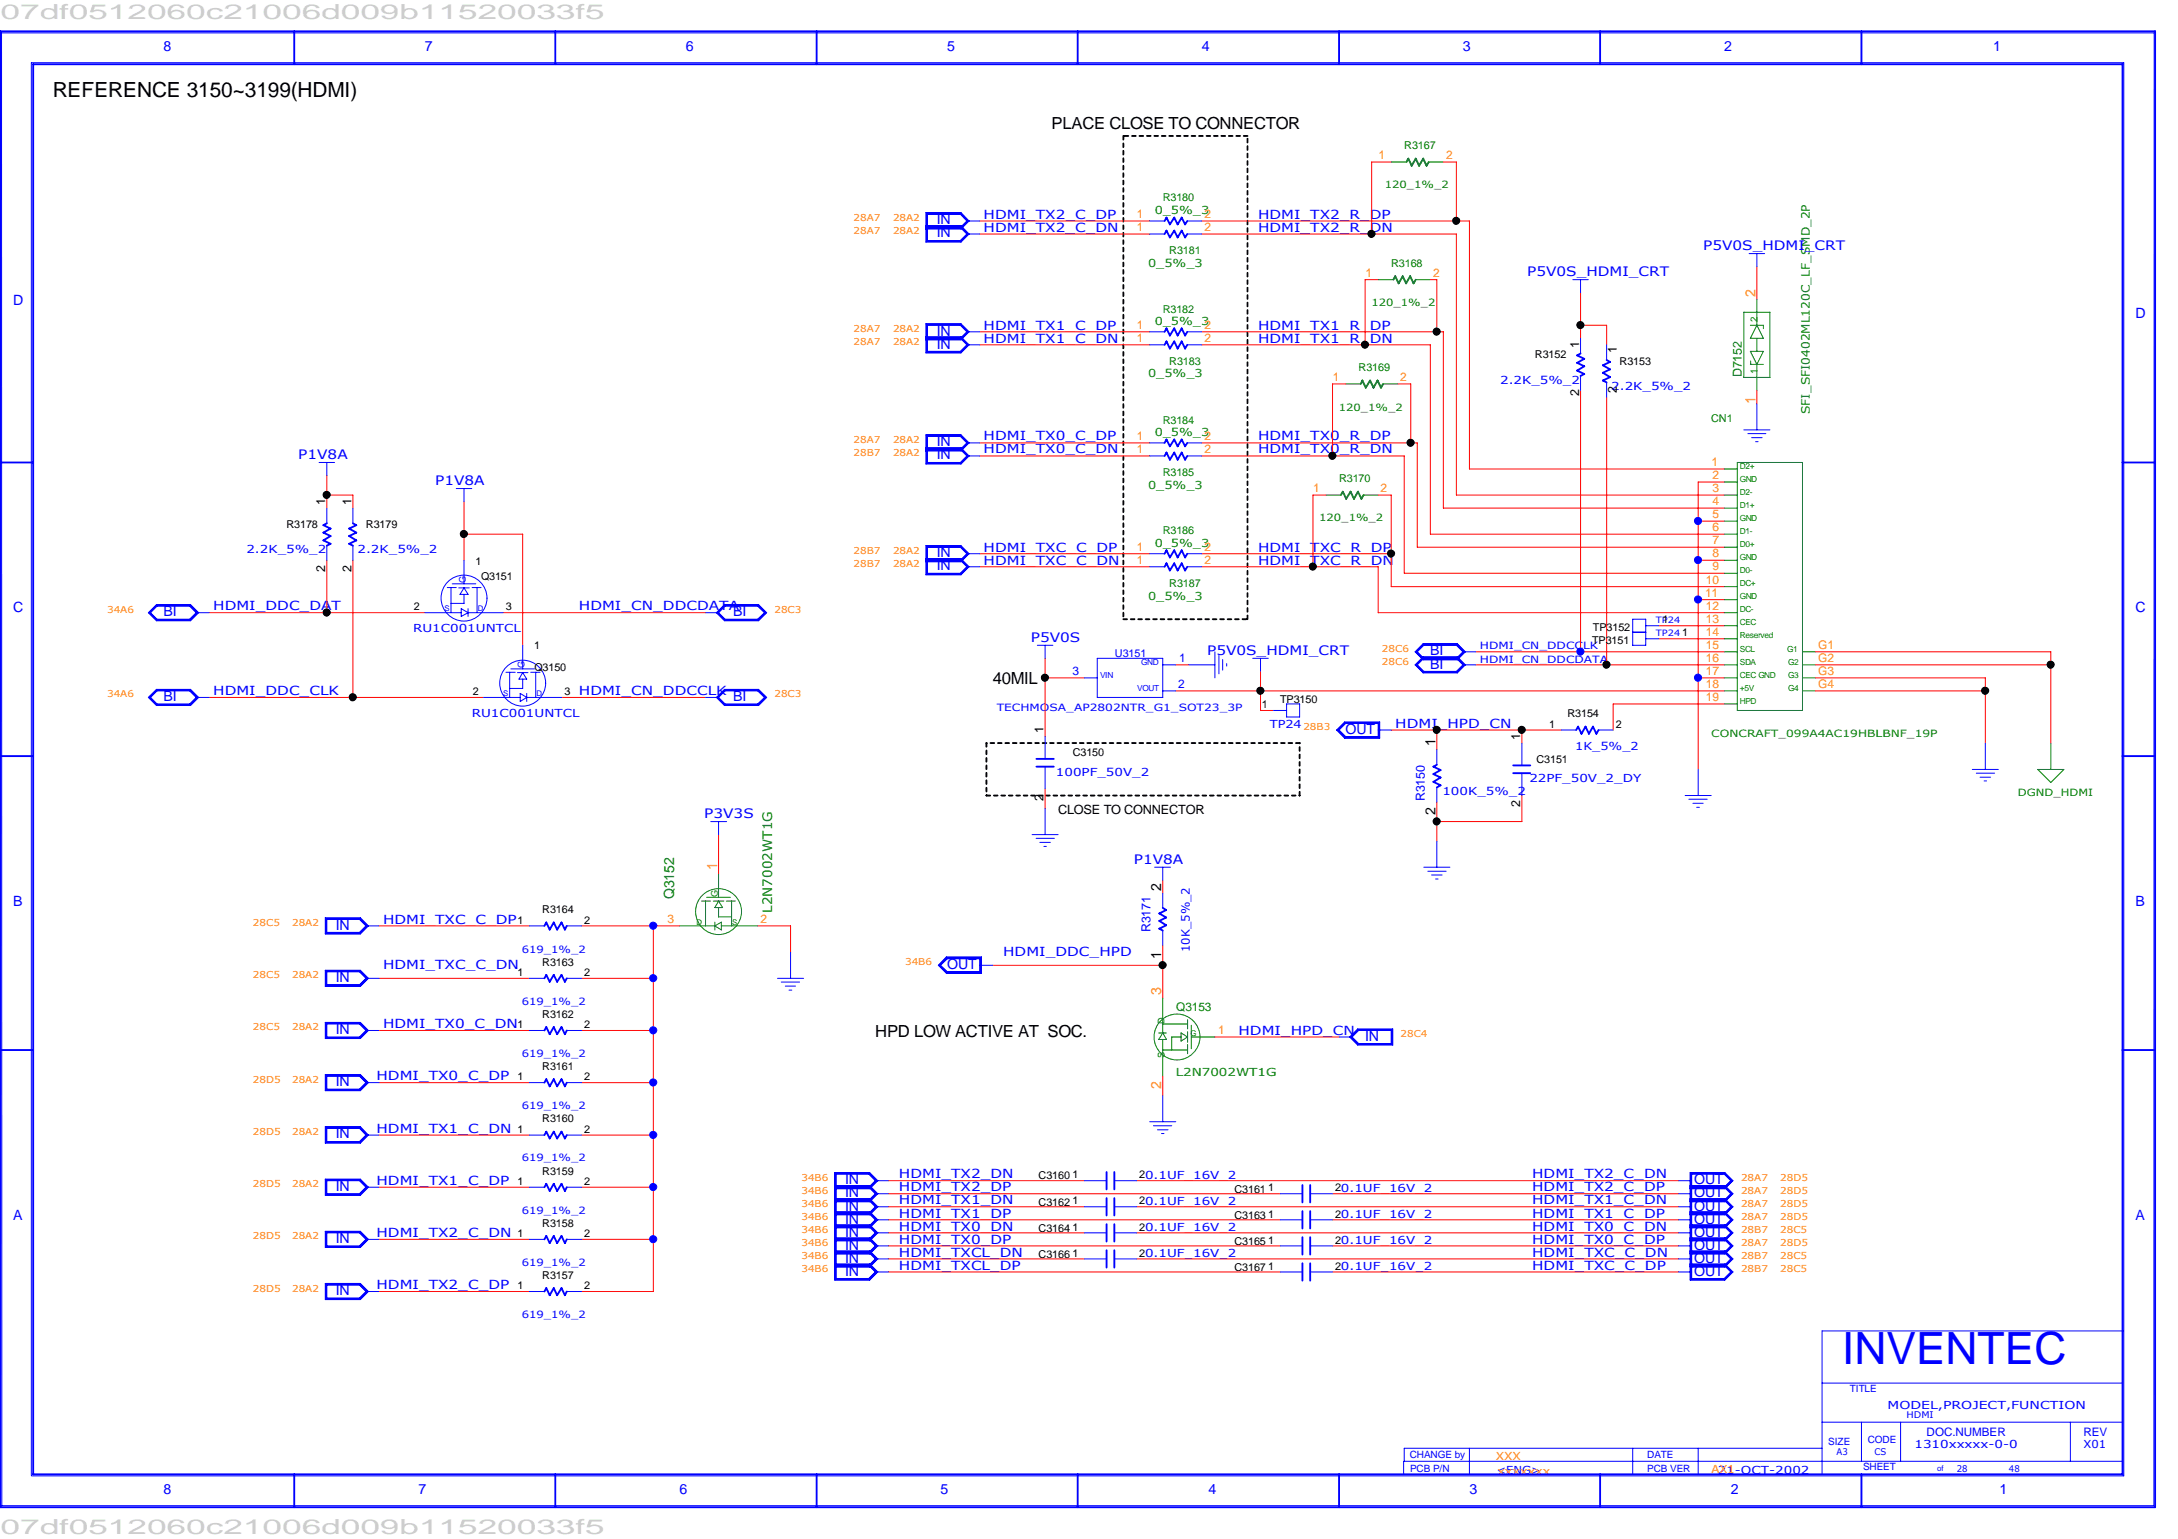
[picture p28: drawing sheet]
<svg xmlns="http://www.w3.org/2000/svg" width="297mm" height="210mm" viewBox="0 0 297 210" stroke-linecap="round" stroke-linejoin="round" font-family="sans-serif">
<defs><g id="words">
<text font-size="6.1" fill="#00f" x="251.2" y="186">INVENTEC</text>
<g font-size="2.8" fill="#cdcdcd">
<text x=".1" y="2.5">07df0512060c21006d009b11520033f5</text>
<text x=".1" y="209.3">07df0512060c21006d009b11520033f5</text>
</g>
<text font-size="2.8" x="7.2" y="13.2">REFERENCE 3150~3199(HDMI)</text>
<g font-size="2.3">
<text x="143.4" y="17.6">PLACE CLOSE TO CONNECTOR</text>
<text x="135.4" y="93.3">40MIL</text>
<text x="119.4" y="141.4">HPD LOW ACTIVE AT SOC.</text>
</g>
<g font-size="1.9" fill="#00f">
<text x="22.3" y="6.9">8</text>
<text x="58" y="6.9">7</text>
<text x="93.6" y="6.9">6</text>
<text x="129.2" y="6.9">5</text>
<text x="163.9" y="6.9">4</text>
<text x="199.5" y="6.9">3</text>
<text x="235.2" y="6.9">2</text>
<text x="271.8" y="6.9">1</text>
<text x="127.8" y="30.6">IN</text>
<text x="127.8" y="32.4">IN</text>
<text x="1.8" y="41.7">D</text>
<text x="127.8" y="45.8">IN</text>
<text x="127.8" y="47.5">IN</text>
<text x="291.2" y="43.4">D</text>
<text x="127.8" y="60.9">IN</text>
<text x="127.8" y="62.7">IN</text>
<text x="127.8" y="76">IN</text>
<text x="127.8" y="77.8">IN</text>
<text x="1.8" y="83.5">C</text>
<text x="291.2" y="83.5">C</text>
<text x="22.3" y="84">BI</text>
<text x="100" y="84">BI</text>
<text x="195.1" y="89.4">BI</text>
<text x="22.3" y="95.6">BI</text>
<text x="100" y="95.6">BI</text>
<text x="195.1" y="91.2">BI</text>
<text x="183.5" y="100.1">OUT</text>
<text x="1.8" y="123.6">B</text>
<text x="291.2" y="123.6">B</text>
<text x="45.8" y="126.8">IN</text>
<text x="45.8" y="133.9">IN</text>
<text x="129.2" y="132.1">OUT</text>
<text x="45.8" y="141.1">IN</text>
<text x="186.2" y="141.9">IN</text>
<text x="45.8" y="148.2">IN</text>
<text x="45.8" y="155.3">IN</text>
<text x="115.3" y="161.5">IN</text>
<text x="231.1" y="161.5">OUT</text>
<text x="1.8" y="166.3">A</text>
<text x="45.8" y="162.4">IN</text>
<text x="115.3" y="163.3">IN</text>
<text x="115.3" y="165.1">IN</text>
<text x="115.3" y="166.9">IN</text>
<text x="231.1" y="163.3">OUT</text>
<text x="231.1" y="165.1">OUT</text>
<text x="231.1" y="166.9">OUT</text>
<text x="291.2" y="166.3">A</text>
<text x="45.8" y="169.5">IN</text>
<text x="115.3" y="172.2">IN</text>
<text x="115.3" y="174">IN</text>
<text x="115.3" y="168.7">IN</text>
<text x="115.3" y="170.4">IN</text>
<text x="231.1" y="168.7">OUT</text>
<text x="231.1" y="170.4">OUT</text>
<text x="231.1" y="172.2">OUT</text>
<text x="231.1" y="174">OUT</text>
<text x="45.8" y="176.7">IN</text>
<text x="22.3" y="203.7">8</text>
<text x="57.1" y="203.7">7</text>
<text x="92.7" y="203.7">6</text>
<text x="128.3" y="203.7">5</text>
<text x="164.8" y="203.7">4</text>
<text x="200.4" y="203.7">3</text>
<text x="236" y="203.7">2</text>
<text x="272.7" y="203.7">1</text>
</g>
<g font-size="1.9" fill="#ff8c00">
<text x="239.4" y="40.5" transform="rotate(-90 239.4 40.5)">2</text>
<text x="239.4" y="55.2" transform="rotate(-90 239.4 55.2)">1</text>
<text x="97.8" y="118.7" transform="rotate(-90 97.8 118.7)">1</text>
<text x="158.4" y="135.7" transform="rotate(-90 158.4 135.7)">3</text>
<text x="158.4" y="148.5" transform="rotate(-90 158.4 148.5)">2</text>
</g>
<g font-size="1.9">
<text x="195.8" y="101.8" transform="rotate(-90 195.8 101.8)">1</text>
<text x="195.8" y="111.2" transform="rotate(-90 195.8 111.2)">2</text>
<text x="158.4" y="121.5" transform="rotate(-90 158.4 121.5)">2</text>
<text x="158.4" y="130.9" transform="rotate(-90 158.4 130.9)">1</text>
</g>
<text font-size="1.9" fill="#008000" x="91.9" y="122.7" transform="rotate(-90 91.9 122.7)">Q3152</text>
<g font-size="1.8" fill="#00f">
<text x="232.3" y="34.1">P5V0S_HDMI_CRT</text>
<text x="208.3" y="37.7">P5V0S_HDMI_CRT</text>
<text x="40.7" y="62.6">P1V8A</text>
<text x="59.3" y="66.2">P1V8A</text>
<text x="140.6" y="87.5">P5V0S</text>
<text x="164.6" y="89.3">P5V0S_HDMI_CRT</text>
<text x="96.1" y="111.6">P3V3S</text>
<text x="154.6" y="117.8">P1V8A</text>
</g>
<text font-size="1.8" fill="#008000" x="105.3" y="124.5" transform="rotate(-90 105.3 124.5)">L2N7002WT1G</text>
<g font-size="1.7" fill="#00f">
<text x="134.2" y="29.8">HDMI_TX2_C_DP</text>
<text x="171.6" y="29.8">HDMI_TX2_R_DP</text>
<text x="134.2" y="31.6">HDMI_TX2_C_DN</text>
<text x="171.6" y="31.6">HDMI_TX2_R_DN</text>
<text x="134.2" y="45">HDMI_TX1_C_DP</text>
<text x="134.2" y="46.7">HDMI_TX1_C_DN</text>
<text x="171.6" y="45">HDMI_TX1_R_DP</text>
<text x="171.6" y="46.7">HDMI_TX1_R_DN</text>
<text x="134.2" y="61.8">HDMI_TX0_C_DN</text>
<text x="134.2" y="60.1">HDMI_TX0_C_DP</text>
<text x="171.6" y="61.8">HDMI_TX0_R_DN</text>
<text x="171.6" y="60.1">HDMI_TX0_R_DP</text>
<text x="134.2" y="77">HDMI_TXC_C_DN</text>
<text x="134.2" y="75.2">HDMI_TXC_C_DP</text>
<text x="171.6" y="77">HDMI_TXC_R_DN</text>
<text x="171.6" y="75.2">HDMI_TXC_R_DP</text>
<text x="29.1" y="83.2">HDMI_DDC_DAT</text>
<text x="78.9" y="83.2">HDMI_CN_DDCDATA</text>
<text x="29.1" y="94.8">HDMI_DDC_CLK</text>
<text x="78.9" y="94.8">HDMI_CN_DDCCLK</text>
<text x="190.3" y="99.3">HDMI_HPD_CN</text>
<text x="194.3" y="109.3" transform="rotate(-90 194.3 109.3)">R3150</text>
<text x="52.2" y="126">HDMI_TXC_C_DP</text>
<text x="136.8" y="130.4">HDMI_DDC_HPD</text>
<text x="156.9" y="127.2" transform="rotate(-90 156.9 127.2)">R3171</text>
<text x="52.2" y="132.2">HDMI_TXC_C_DN</text>
<text x="52.2" y="140.3">HDMI_TX0_C_DN</text>
<text x="168.9" y="141.1">HDMI_HPD_CN</text>
<text x="51.3" y="147.4">HDMI_TX0_C_DP</text>
<text x="51.3" y="154.5">HDMI_TX1_C_DN</text>
<text x="51.3" y="161.6">HDMI_TX1_C_DP</text>
<text x="122.6" y="160.7">HDMI_TX2_DN</text>
<text x="209" y="160.7">HDMI_TX2_C_DN</text>
<text x="122.6" y="167.9">HDMI_TX0_DN</text>
<text x="122.6" y="166.1">HDMI_TX1_DP</text>
<text x="122.6" y="162.5">HDMI_TX2_DP</text>
<text x="122.6" y="164.3">HDMI_TX1_DN</text>
<text x="209" y="167.9">HDMI_TX0_C_DN</text>
<text x="209" y="166.1">HDMI_TX1_C_DP</text>
<text x="209" y="164.3">HDMI_TX1_C_DN</text>
<text x="209" y="162.5">HDMI_TX2_C_DP</text>
<text x="51.3" y="168.7">HDMI_TX2_C_DN</text>
<text x="122.6" y="169.6">HDMI_TX0_DP</text>
<text x="122.6" y="171.4">HDMI_TXCL_DN</text>
<text x="122.6" y="173.2">HDMI_TXCL_DP</text>
<text x="209" y="173.2">HDMI_TXC_C_DP</text>
<text x="209" y="171.4">HDMI_TXC_C_DN</text>
<text x="209" y="169.6">HDMI_TX0_C_DP</text>
<text x="51.3" y="175.9">HDMI_TX2_C_DP</text>
</g>
<g font-size="1.7">
<text x="215.3" y="47.5" transform="rotate(-90 215.3 47.5)">1</text>
<text x="220.5" y="53.6" transform="rotate(-90 220.5 53.6)">2</text>
<text x="220.5" y="48.1" transform="rotate(-90 220.5 48.1)">1</text>
<text x="215.3" y="54" transform="rotate(-90 215.3 54)">2</text>
<text x="44.4" y="68.8" transform="rotate(-90 44.4 68.8)">1</text>
<text x="47.9" y="68.8" transform="rotate(-90 47.9 68.8)">1</text>
<text x="44.4" y="78.1" transform="rotate(-90 44.4 78.1)">2</text>
<text x="47.9" y="78.1" transform="rotate(-90 47.9 78.1)">2</text>
<text x="142.3" y="100" transform="rotate(-90 142.3 100)">1</text>
<text x="207.3" y="100.9" transform="rotate(-90 207.3 100.9)">1</text>
<text x="142.3" y="109.2" transform="rotate(-90 142.3 109.2)">2</text>
<text x="144.3" y="111.1">CLOSE TO CONNECTOR</text>
<text x="207.3" y="110.1" transform="rotate(-90 207.3 110.1)">2</text>
</g>
<text font-size="1.7" fill="#008000" x="237.6" y="51.5" transform="rotate(-90 237.6 51.5)">D7152</text>
<g font-size="1.6" fill="#ff8c00">
<text x="188" y="21.7">1</text>
<text x="197.2" y="21.7">2</text>
<text x="155.1" y="29.7">1</text>
<text x="164.3" y="29.7">2</text>
<text x="155.1" y="31.5">1</text>
<text x="164.3" y="31.5">2</text>
<text x="186.2" y="37.7">1</text>
<text x="195.4" y="37.7">2</text>
<text x="155.1" y="46.7">1</text>
<text x="155.1" y="44.9">1</text>
<text x="164.3" y="46.7">2</text>
<text x="164.3" y="44.9">2</text>
<text x="181.8" y="52">1</text>
<text x="191" y="52">2</text>
<text x="155.1" y="60">1</text>
<text x="164.3" y="60">2</text>
<text x="155.1" y="61.8">1</text>
<text x="164.3" y="61.8">2</text>
<text x="233.4" y="63.5">1</text>
<text x="233.5" y="65.4">2</text>
<text x="179.1" y="67.1">1</text>
<text x="188.3" y="67.1">2</text>
<text x="233.5" y="70.7">5</text>
<text x="233.5" y="68.9">4</text>
<text x="233.5" y="67.1">3</text>
<text x="155.1" y="76.9">1</text>
<text x="155.1" y="75.1">1</text>
<text x="164.3" y="76.9">2</text>
<text x="164.3" y="75.1">2</text>
<text x="233.5" y="77.8">9</text>
<text x="233.5" y="76">8</text>
<text x="233.5" y="74.3">7</text>
<text x="233.5" y="72.5">6</text>
<text x="232.5" y="81.4">11</text>
<text x="232.7" y="83.1">12</text>
<text x="232.7" y="79.6">10</text>
<text x="232.7" y="88.5">15</text>
<text x="232.7" y="86.7">14</text>
<text x="232.7" y="84.9">13</text>
<text x="248" y="88.5">G1</text>
<text x="232.7" y="95.6">19</text>
<text x="232.7" y="93.9">18</text>
<text x="232.7" y="92.1">17</text>
<text x="232.7" y="90.3">16</text>
<text x="248" y="93.9">G4</text>
<text x="248" y="92.1">G3</text>
<text x="248" y="90.3">G2</text>
<text x="91.1" y="125.9">3</text>
<text x="103.7" y="125.9">2</text>
<text x="166.2" y="141.1">1</text>
</g>
<g font-size="1.6" fill="#008000">
<text x="246.8" y="56.5" transform="rotate(-90 246.8 56.5)">SFI_SFI0402ML120C_LF_SMD_2P</text>
<text x="160.4" y="137.8">Q3153</text>
</g>
<g font-size="1.6" fill="#00f">
<text x="146.3" y="92.1">3</text>
<text x="160.7" y="93.9">2</text>
<text x="160.8" y="90.3">1</text>
<text x="162.3" y="129.9" transform="rotate(-90 162.3 129.9)">10K_5%_2</text>
<text x="262.8" y="195.8">DOC.NUMBER</text>
<text x="284.1" y="195.9">REV</text>
</g>
<g font-size="1.5" fill="#008000">
<text x="191.5" y="20.4">R3167</text>
<text x="157.5" y="29.2">0_5%_3</text>
<text x="158.6" y="27.5">R3180</text>
<text x="159.5" y="34.6">R3181</text>
<text x="156.6" y="36.4">0_5%_3</text>
<text x="189.7" y="36.4">R3168</text>
<text x="157.5" y="44.4">0_5%_3</text>
<text x="158.6" y="42.6">R3182</text>
<text x="156.6" y="51.5">0_5%_3</text>
<text x="159.5" y="49.7">R3183</text>
<text x="185.3" y="50.6">R3169</text>
<text x="157.5" y="59.5">0_5%_3</text>
<text x="158.6" y="57.8">R3184</text>
<text x="233.4" y="57.5">CN1</text>
<text x="158.6" y="64.9">R3185</text>
<text x="182.6" y="65.8">R3170</text>
<text x="156.6" y="66.6">0_5%_3</text>
<text x="157.5" y="74.6">0_5%_3</text>
<text x="158.6" y="72.9">R3186</text>
<text x="156.6" y="81.8">0_5%_3</text>
<text x="159.5" y="80.1">R3187</text>
<text x="160.4" y="146.8">L2N7002WT1G</text>
</g>
<g font-size="1.5" fill="#00f">
<text x="204.6" y="52.4">2.2K_5%_2</text>
<text x="219.7" y="53.3">2.2K_5%_2</text>
<text x="33.6" y="75.5">2.2K_5%_2</text>
<text x="48.8" y="75.5">2.2K_5%_2</text>
<text x="56.3" y="86.2">RU1C001UNTCL</text>
<text x="152.1" y="89.6">U3151</text>
<text x="64.3" y="97.8">RU1C001UNTCL</text>
<text x="173.2" y="99.2">TP24</text>
<text x="144" y="105.8">100PF_50V_2</text>
<text x="208.6" y="106.7">22PF_50V_2_DY</text>
<text x="214.8" y="102.2">1K_5%_2</text>
<text x="196.7" y="108.5">100K_5%_2</text>
<text x="257.4" y="192.2">MODEL,PROJECT,FUNCTION</text>
<text x="261.1" y="197.5">1310xxxxx-0-0</text>
<text x="284.1" y="197.5">X01</text>
<text x="204.1" y="201.1">&lt;ENG&gt;</text>
<text x="234.3" y="201.1">21-OCT-2002</text>
</g>
<g font-size="1.5">
<text x="209.3" y="48.9">R3152</text>
<text x="220.9" y="49.7">R3153</text>
<text x="39.1" y="72">R3178</text>
<text x="49.9" y="72">R3179</text>
<text x="64.9" y="77">1</text>
<text x="56.4" y="83.2">2</text>
<text x="65.6" y="79.1">Q3151</text>
<text x="69" y="83.2">3</text>
<text x="72.9" y="88.6">1</text>
<text x="217.1" y="87.9">TP3151</text>
<text x="217.3" y="86.1">TP3152</text>
<text x="226.7" y="85">1</text>
<text x="229.4" y="86.8">1</text>
<text x="64.5" y="94.8">2</text>
<text x="72.9" y="91.6">Q3150</text>
<text x="77" y="94.8">3</text>
<text x="174.6" y="95.9">TP3150</text>
<text x="172.1" y="96.6">1</text>
<text x="211.3" y="99.3">1</text>
<text x="213.8" y="97.8">R3154</text>
<text x="220.4" y="99.3">2</text>
<text x="146.3" y="103.2">C3150</text>
<text x="209.5" y="104.1">C3151</text>
<text x="70.6" y="126">1</text>
<text x="74" y="124.5">R3164</text>
<text x="79.7" y="126">2</text>
<text x="74" y="131.7">R3163</text>
<text x="70.6" y="133.1">1</text>
<text x="79.7" y="133.1">2</text>
<text x="70.6" y="140.3">1</text>
<text x="74" y="138.8">R3162</text>
<text x="79.7" y="140.3">2</text>
<text x="70.6" y="147.4">1</text>
<text x="74" y="145.9">R3161</text>
<text x="79.7" y="147.4">2</text>
<text x="70.6" y="154.5">1</text>
<text x="74" y="153">R3160</text>
<text x="79.7" y="154.5">2</text>
<text x="70.6" y="161.6">1</text>
<text x="74" y="160.2">R3159</text>
<text x="79.7" y="161.6">2</text>
<text x="141.6" y="160.9">C3160</text>
<text x="146.3" y="160.7">1</text>
<text x="155.4" y="160.7">20.1UF_16V_2</text>
<text x="74" y="167.3">R3158</text>
<text x="141.6" y="164.4">C3162</text>
<text x="141.6" y="168">C3164</text>
<text x="146.3" y="164.3">1</text>
<text x="146.3" y="167.9">1</text>
<text x="155.4" y="164.3">20.1UF_16V_2</text>
<text x="155.4" y="167.9">20.1UF_16V_2</text>
<text x="168.4" y="162.6">C3161</text>
<text x="168.4" y="166.2">C3163</text>
<text x="173" y="162.5">1</text>
<text x="173" y="166.1">1</text>
<text x="182.1" y="162.5">20.1UF_16V_2</text>
<text x="182.1" y="166.1">20.1UF_16V_2</text>
<text x="70.6" y="168.7">1</text>
<text x="79.7" y="168.7">2</text>
<text x="141.6" y="171.5">C3166</text>
<text x="146.3" y="171.4">1</text>
<text x="155.4" y="171.4">20.1UF_16V_2</text>
<text x="168.4" y="169.8">C3165</text>
<text x="168.4" y="173.3">C3167</text>
<text x="173" y="169.6">1</text>
<text x="173" y="173.2">1</text>
<text x="182.1" y="169.6">20.1UF_16V_2</text>
<text x="182.1" y="173.2">20.1UF_16V_2</text>
<text x="70.6" y="175.9">1</text>
<text x="74" y="174.4">R3157</text>
<text x="79.7" y="175.9">2</text>
</g>
<g font-size="1.5" fill="#ff8c00">
<text x="204" y="199.1">XXX</text>
<text x="204.2" y="201.2">xxxxxxx</text>
<text x="233.4" y="200.9">AX1</text>
</g>
<g font-size="1.4" fill="#008000">
<text x="188.8" y="25.7">120_1%_2</text>
<text x="187" y="41.7">120_1%_2</text>
<text x="182.6" y="56">120_1%_2</text>
<text x="179.9" y="71.1">120_1%_2</text>
<text x="233.4" y="100.5">CONCRAFT_099A4AC19HBLBNF_19P</text>
<text x="275.2" y="108.5">DGND_HDMI</text>
</g>
<g font-size="1.4" fill="#00f">
<text x="201.8" y="88.6">HDMI_CN_DDCCLK</text>
<text x="201.8" y="90.4">HDMI_CN_DDCDATA</text>
<text x="135.9" y="96.9">TECHMOSA_AP2802NTR_G1_SOT23_3P</text>
<text x="71.2" y="129.9">619_1%_2</text>
<text x="71.2" y="137">619_1%_2</text>
<text x="71.2" y="144.1">619_1%_2</text>
<text x="71.2" y="151.3">619_1%_2</text>
<text x="71.2" y="158.4">619_1%_2</text>
<text x="71.2" y="165.5">619_1%_2</text>
<text x="71.2" y="172.6">619_1%_2</text>
<text x="71.2" y="179.8">619_1%_2</text>
<text x="252.3" y="189.9">TITLE</text>
<text x="249.3" y="197">SIZE</text>
<text x="254.7" y="196.8">CODE</text>
<text x="192.3" y="198.8">CHANGE by</text>
<text x="192.3" y="200.7">PCB P/N</text>
<text x="224.7" y="198.8">DATE</text>
<text x="224.7" y="200.7">PCB VER</text>
<text x="254.1" y="200.4">SHEET</text>
</g>
<g font-size="1.3" fill="#ff8c00">
<text x="116.4" y="30.1">28A7</text>
<text x="116.4" y="31.9">28A7</text>
<text x="121.8" y="30.1">28A2</text>
<text x="121.8" y="31.9">28A2</text>
<text x="116.4" y="45.3">28A7</text>
<text x="116.4" y="47">28A7</text>
<text x="121.8" y="45.3">28A2</text>
<text x="121.8" y="47">28A2</text>
<text x="116.4" y="62.2">28B7</text>
<text x="116.4" y="60.4">28A7</text>
<text x="121.8" y="62.2">28A2</text>
<text x="121.8" y="60.4">28A2</text>
<text x="116.4" y="77.3">28B7</text>
<text x="116.4" y="75.5">28B7</text>
<text x="121.8" y="77.3">28A2</text>
<text x="121.8" y="75.5">28A2</text>
<text x="14.6" y="83.6">34A6</text>
<text x="105.6" y="83.6">28C3</text>
<text x="188.5" y="88.9">28C6</text>
<text x="14.6" y="95.1">34A6</text>
<text x="105.6" y="95.1">28C3</text>
<text x="188.5" y="90.7">28C6</text>
<text x="177.8" y="99.6">28B3</text>
<text x="34.5" y="126.3">28C5</text>
<text x="39.8" y="126.3">28A2</text>
<text x="123.4" y="131.7">34B6</text>
<text x="34.5" y="133.4">28C5</text>
<text x="39.8" y="133.4">28A2</text>
<text x="34.5" y="140.5">28C5</text>
<text x="39.8" y="140.5">28A2</text>
<text x="191" y="141.4">28C4</text>
<text x="34.5" y="147.7">28D5</text>
<text x="39.8" y="147.7">28A2</text>
<text x="34.5" y="154.8">28D5</text>
<text x="39.8" y="154.8">28A2</text>
<text x="34.5" y="161.9">28D5</text>
<text x="39.8" y="161.9">28A2</text>
<text x="109.3" y="161">34B6</text>
<text x="237.4" y="161">28A7</text>
<text x="242.8" y="161">28D5</text>
<text x="109.3" y="166.4">34B6</text>
<text x="109.3" y="162.8">34B6</text>
<text x="109.3" y="164.6">34B6</text>
<text x="237.4" y="166.4">28A7</text>
<text x="237.4" y="164.6">28A7</text>
<text x="237.4" y="162.8">28A7</text>
<text x="242.8" y="166.4">28D5</text>
<text x="242.8" y="164.6">28D5</text>
<text x="242.8" y="162.8">28D5</text>
<text x="34.5" y="169">28D5</text>
<text x="39.8" y="169">28A2</text>
<text x="109.3" y="171.7">34B6</text>
<text x="109.3" y="173.5">34B6</text>
<text x="109.3" y="168.1">34B6</text>
<text x="109.3" y="169.9">34B6</text>
<text x="237.4" y="173.5">28B7</text>
<text x="237.4" y="171.7">28B7</text>
<text x="237.4" y="169.9">28A7</text>
<text x="237.4" y="168.1">28B7</text>
<text x="242.8" y="169.9">28D5</text>
<text x="242.8" y="173.5">28C5</text>
<text x="242.8" y="171.7">28C5</text>
<text x="242.8" y="168.1">28C5</text>
<text x="34.5" y="176.1">28D5</text>
<text x="39.8" y="176.1">28A2</text>
</g>
<g font-size="1.3" fill="#008000">
<text x="239.7" y="43.9" transform="rotate(-90 239.7 43.9)">2</text>
<text x="239.7" y="51.1" transform="rotate(-90 239.7 51.1)">1</text>
<text x="97.9" y="122.3" transform="rotate(-90 97.9 122.3)">G</text>
<text x="158.8" y="139.7" transform="rotate(-90 158.8 139.7)">D</text>
<text x="158.8" y="144.4" transform="rotate(-90 158.8 144.4)">S</text>
</g>
<g font-size="1.3" fill="#00f">
<text x="63.5" y="79.5" transform="rotate(-90 63.5 79.5)">G</text>
<text x="71.5" y="91.1" transform="rotate(-90 71.5 91.1)">G</text>
<text x="260" y="193.4">HDMI</text>
<text x="250.5" y="198.5">A3</text>
<text x="255.6" y="198.4">CS</text>
<text x="266.9" y="200.7">28</text>
<text x="274" y="200.7">48</text>
</g>
<g font-size="1.2" fill="#00f">
<text x="225.8" y="85">TP24</text>
<text x="225.8" y="86.7">TP24</text>
</g>
<g font-size="1.1" fill="#008000">
<text x="237.3" y="65.7">GND</text>
<text x="237.3" y="63.9">D2+</text>
<text x="237.3" y="71">GND</text>
<text x="237.3" y="69.3">D1+</text>
<text x="237.3" y="67.5">D2-</text>
<text x="237.3" y="76.4">GND</text>
<text x="237.3" y="74.6">D0+</text>
<text x="237.3" y="72.8">D1-</text>
<text x="237.3" y="83.5">DC-</text>
<text x="237.3" y="81.7">GND</text>
<text x="237.3" y="80">DC+</text>
<text x="237.3" y="78.1">D0-</text>
<text x="237.3" y="88.9">SCL</text>
<text x="237.3" y="87.1">Reserved</text>
<text x="237.3" y="85.3">CEC</text>
<text x="243.8" y="88.9">G1</text>
<text x="237.3" y="96">HPD</text>
<text x="237.3" y="94.2">+5V</text>
<text x="237.3" y="92.4">CEC GND</text>
<text x="237.3" y="90.6">SDA</text>
<text x="243.9" y="94.2">G4</text>
<text x="243.9" y="92.4">G3</text>
<text x="243.9" y="90.6">G2</text>
<text x="95" y="126.1">D</text>
<text x="99.9" y="126.1">S</text>
<text x="162.3" y="141.3">G</text>
</g>
<g font-size="1.1" fill="#00f">
<text x="60.6" y="83.4">S</text>
<text x="65.1" y="83.4">D</text>
<text x="68.6" y="95">S</text>
<text x="73.1" y="95">D</text>
<text x="150" y="92.4">VIN</text>
<text x="155.1" y="94.2">VOUT</text>
<text x="155.7" y="90.6">GND</text>
<text x="264.2" y="200.6">of</text>
</g>
</g></defs>
<path d="M190 38.1l.3-.4 .5 1 .5-1 .5 1 .5-1 .5 1 .3-.6M191.8 22.1l.3-.5 .4 1 .6-1 .4 1 .6-1 .5 1 .3-.5M185.6 52.4l.2-.5 .5 1 .6-1 .4 1 .6-1 .4 1 .3-.5M182.9 67.5l.2-.4 .5 .9 .6-.9 .5 .9 .5-.9 .5 .9 .3-.5" fill="none" stroke="#008000" stroke-width=".25"/>
<g fill="none" stroke="#008000" stroke-width=".14">
<path d="M188 38.1h2M189.7 22.1h2.1M193.1 38.1h2M194.9 22.1h1.9M183.5 52.4h2.1M188.6 52.4h2M237.8 42.6h3.6v8.9h-3.6zM238.7 47.9h1.8l-.9 1.8zM238.7 49.7h1.8M238.7 44.4h1.8v.4M238.8 49.2v.5M239.6 44.4l.9 1.7h-1.8z"/>
<path d="M239.6 40.8v3.6M239.6 46.1v1.8M239.6 49.7v3.6M180.8 67.5h2.1M186 67.5h2M235.2 64h1.7M235.2 65.7h1.7M235.2 67.5h1.7M235.2 69.3h1.7M235.2 71.1h1.7M235.2 72.9h1.7M235.2 74.6h1.7"/>
<path d="M235.2 76.4h1.7M235.2 78.2h1.7M236.9 63.1h8.9v33.8h-8.9zM235.2 80h1.7M235.2 81.8h1.7M235.2 83.6h1.7M235.2 85.3h1.7M235.2 87.1h1.7M235.2 88.9h1.7M235.2 90.7h1.7M235.2 92.5h1.7M235.2 94.2h1.7"/>
<path d="M235.2 96h1.7M245.8 88.9h1.8M245.8 90.7h1.8M245.8 92.5h1.8M245.8 94.2h1.8M98 119.2v3.2M277.9 104.9h3.6l-1.8 1.8zM279.7 101.3v3.6M92.7 126.3h4.8M95.7 122.9h1.2M96.2 122.9v3.4M96.4 122.4h3.2"/>
<path d="M97.3 122.9h1.4M97.5 126.3l.9-.5v1zM97.5 125.8v1M98 122.9l.5 .9h-1zM98 123.8v1.3h1.8M98.4 126.3h4.9M99.1 122.9h1.2M99.8 122.9v3.4M158.6 139.7h3.4M158.6 136.1v4.8M162 139.1v1.2M162.5 139.8v3.2"/>
<path d="M158 140.9h1.1M158.6 140.9l.5 .9h-1.1zM158.6 143.2h3.4M158.6 141.8v5M161.1 140.9l.9 .5-.9 .6zM161.1 141.4h-1.3v1.8M162 140.7v1.5M162 142.5v1.2M162.5 141.4h3.2"/>
</g>
<path d="M153.2 18.5v66M170.1 18.5h-16.9M153.2 84.5h16.9M170.1 84.5v-66M134.5 101.3v7.2M134.5 108.5h42.7M177.2 101.3h-42.7M177.2 108.5v-7.2" fill="none" stroke="#000" stroke-width=".25" stroke-dasharray=".5 .5"/>
<g fill="none" stroke="#f00" stroke-width=".14">
<path d="M133.6 31.9h23.2M133.6 30.1h23.2M163.9 31.9h34.7v35.6h36.6M163.9 30.1h36.5v33.9h34.8M188 38.1h-1.8v8.9M189.7 22.1h-2.6v9.8M195.1 38.1h.9v7.2M196.8 22.1h1.8v8M215.6 39.9v6.2M239.6 36.4v4.4M133.6 45.3h23.2M133.6 47h23.2"/>
<path d="M163.9 47h31.2v25.9h40.1M163.9 45.3h32.9v24h38.4M183.5 52.4h-1.8v9.8M190.6 52.4h1.8v8M215.6 53.3v35.6M215.6 44.4h3.5v2.6M219.1 54.1v36.6M239.6 53.3v1.8M44.6 67.5h3.5v1.8M44.6 64.9v4.4M44.6 76.4v7.2M48.1 76.4v18.7"/>
<path d="M63.3 72.9h8v15.1M63.3 68.4v8M133.6 60.4h23.2M133.6 62.2h23.2M133.6 75.5h23.2M133.6 77.3h23.2M163.9 60.4h29.4v14.2h41.9M163.9 62.2h27.6v16h43.7M163.9 75.5h25.8M163.9 77.3h24.1v6.3h47.2M180.8 67.5h-1.7v9.8M188 67.5h1.7v12.5h45.5"/>
<path d="M231.6 71.1h3.6M231.6 76.4h3.6M235.2 65.7h-3.6v39.2M28.5 83.6h29.5M28.5 95.1h37.5M68.6 83.6h27.6M76.6 95.1h19.6M142.5 89.8v10.7M142.5 92.5h5.4M160.4 90.7h1.7M160.4 94.2h74.8M171.9 91.6v5.3h1.8"/>
<path d="M189.7 99.6h23.2M196 99.6v2.6M201.3 90.7h33.9M201.3 88.9h33.9M207.6 99.6v1.7M226.2 85.3h9M226.2 87.1h9M231.6 92.5h3.6M231.6 81.8h3.6M235.2 96h-15.2v3.6M247.6 90.7h32.1M247.6 88.9h32.1v12.4"/>
<path d="M247.6 92.5h23.2v8.8M247.6 94.2h23.2M98 113.8v5.4M142.5 107.6v2.7M196 109.4v5.3M207.6 108.5v3.6h-11.6M51.7 126.3h20.5M51.7 133.4h20.5M79.3 126.3h13.4M79.3 133.4h9.8M89.1 126.3v49.8h-9.8M103.3 126.3h4.5v3.6"/>
<path d="M135.4 131.7h23.2M158.6 120.1v1.7M158.6 128.9v7.2M51.7 140.5h20.5M51.7 147.7h20.5M51.7 154.8h20.5M79.3 140.5h9.8M79.3 147.7h9.8M79.3 154.8h9.8M158.6 146.8v2.6M165.7 141.4h16.9M51.7 161.9h20.5"/>
<path d="M51.7 169h20.5M51.7 176.1h20.5M79.3 161.9h9.8M79.3 169h9.8M121.2 164.6h26.7M121.2 168.1h26.7M121.2 171.7h26.7M121.2 161h26.7M121.2 169.9h53.4M121.2 162.8h53.4M121.2 166.4h53.4M121.2 173.5h53.4"/>
<path d="M155 164.6h73.9M155 168.1h73.9M155 171.7h73.9M155 161h73.9M181.7 169.9h47.2M181.7 162.8h47.2M181.7 166.4h47.2M181.7 173.5h47.2"/>
</g>
<g fill="none" stroke="#00f" stroke-width=".14">
<path d="M.2 4.4l.1 201M.3 4.5h293.4M4.3 8.6v192.7M4.3 8.6h285.3v192.7h-285.3M293.8 4.5l-.1 200.9h-293.4M126.3 30.8h4.8l1.1 1.1-1.1 1.1h-4.8v-4h4.8l1.1 1.1-1.1 1.1h-4.8M126.4 30.9h4.6l1.1 1-1.1 1h-4.6v-3.8h4.6l1.1 1-1.1 1.1h-4.6M126.4 30.9h4.6l.9 1-.9 1h-4.6v-3.7h4.6l.9 .9-.9 1h-4.6M126.5 31h4.5M131 31l.9 .9M131.9 30.1h1.7M131.9 31.9h1.7"/>
<path d="M131.9 30.1l-.9-.9h-4.5v3.6h4.5l.9-.9M131.9 30.1l-.9 .9M156.8 30.1h2M156.8 31.9h2M161.9 30.1h2M161.9 31.9h2M214.5 38.1h2.1M215.6 38.1v1.8M238.5 34.6h2.2M239.6 34.6v1.8M126.3 45.9h4.8l1.1 1.1-1.1 1.1h-4.8v-3.9h4.8l1.1 1.1-1.1 1.1h-4.8M126.4 46h4.6l1.1 1-1.1 1.1h-4.6v-3.9h4.6l1.1 1.1-1.1 1h-4.6"/>
<path d="M126.4 46.1h4.6l.9 .9-.9 1h-4.6v-3.7h4.6l.9 1-.9 .9h-4.6M126.5 46.1h4.5M131 46.1l.9 .9M131.9 45.3h1.7M131.9 47h1.7M131.9 45.3l-.9-.9h-4.5v3.5h4.5l.9-.9M131.9 45.3l-.9 .8M156.8 45.3h2M156.8 47h2M161.9 45.3h2M161.9 47h2M215.6 46.1v2.1"/>
<path d="M215.6 51.3v2M219.1 47v2.1M219.1 52.2v1.9M237.8 58.6h3.6M238.4 59.1h2.4M238.9 59.7h1.4M239.6 55.1v3.5M43.5 63.1h2.1M44.6 63.1v1.8M44.6 69.3v2.1M44.6 74.4v2M48.1 69.3v2.1"/>
<path d="M48.1 74.4v2M61.7 79.6h3.2M62.2 66.6h2.1M63.3 66.6v1.8M63.3 76.4v3.2M126.3 76.2h4.8l1.1 1.1-1.1 1.1h-4.8v-4h4.8l1.1 1.1-1.1 1.1h-4.8M126.3 61.1h4.8l1.1 1.1-1.1 1.1h-4.8v-4h4.8l1.1 1.1-1.1 1.1h-4.8M126.4 61.1h4.6l1.1 1.1-1.1 1h-4.6v-3.8h4.6l1.1 1-1.1 1h-4.6M126.4 76.3h4.6l1.1 1-1.1 1.1h-4.6v-3.9h4.6l1.1 1-1.1 1.1h-4.6M126.4 76.4h4.6l.9 .9-.9 1h-4.6v-3.7h4.6l.9 .9-.9 1h-4.6M126.4 61.2h4.6l.9 1-.9 1h-4.6v-3.8h4.6l.9 1-.9 .9h-4.6M126.5 76.4h4.5"/>
<path d="M126.5 61.3h4.5M131 76.4l.9 .9M131 61.3l.9 .9M131.9 75.5h1.7M131.9 77.3h1.7M131.9 62.2h1.7M131.9 60.4h1.7M131.9 60.4l-.9-.9h-4.5v3.6h4.5l.9-.9M131.9 75.5l-.9-.9h-4.5v3.6h4.5l.9-.9M131.9 75.5l-.9 .9M131.9 60.4l-.9 .9M156.8 75.5h2"/>
<path d="M156.8 77.3h2M156.8 62.2h2M156.8 60.4h2M161.9 75.5h2M161.9 77.3h2M161.9 62.2h2M161.9 60.4h2M239.4 60.2h.4M20.3 95.1l1.1-1h4.5l1.1 1-1.1 1.1h-4.5zM20.5 95.1l.9-.9h4.5l.9 .9-.9 .9h-4.5zM21.3 94h4.7l1.1 1.1-1.1 1.1h-4.7l-1.1-1.1zM21.3 82.5h4.7l1.1 1.1-1.1 1.1h-4.7l-1.1-1.1z"/>
<path d="M21.4 94.1h4.5l1 1-1 1h-4.5l-1-1zM21.4 82.6h4.5l1 1-1 .9h-4.5l-1-.9zM21.4 82.5h4.5l1.1 1.1-1.1 1h-4.5l-1.1-1zM21.4 82.7h4.5l.9 .9-.9 .9h-4.5l-.9-.9zM26.8 95.1h1.7M26.8 83.6h1.7M58 83.6h4.9M61 80.1h1.2M61.5 80.1v3.5M62.6 80.2h1.4M62.9 83l.9 .6-.9 .5zM63.3 81.1v1.2h-1.8"/>
<path d="M63.3 80.2l.5 .9h-1.1zM63.8 83v1.1M63.8 83.6h4.8M64.4 80.1h1.2M65.1 80.1v3.5M66 95.1h4.9M69 91.7h1.3M69.5 91.7v3.4M69.7 91.2h3.2M70.6 91.7h1.4M70.9 94.6l.9 .5-.9 .6zM71.3 91.7l.5 .9h-1z"/>
<path d="M71.3 88v3.2M71.3 92.6v1.3h-1.8M71.8 95.1h4.8M71.8 94.6v1.1M72.4 91.7h1.3M73.1 91.7v3.4M96.2 95.1h1.8M96.2 83.6h1.8M97.7 95.1l1.1-1.1h4.7l1.1 1.1-1.1 1.1h-4.7zM97.7 83.6l1.1-1.1h4.7l1.1 1.1-1.1 1.1h-4.7zM97.8 95.1l1-1h4.6l1.1 1-1.1 1.1h-4.6zM98 95.1l.9-.9h4.4l1 .9-1 .9h-4.4z"/>
<path d="M98 83.6l.9-.9h4.4l1 .9-1 .9h-4.4zM98.8 94.1h4.6l.9 1-.9 1h-4.6l-.9-1zM98.8 82.6h4.6l.9 1-.9 .9h-4.6l-.9-.9zM98.8 82.5h4.6l1.1 1.1-1.1 1h-4.6l-1-1zM141.5 88h2.1M142.5 88v1.8M147.9 92.5h1.7M149.6 89.8h9v5.3h-9zM158.6 90.7h1.8M158.6 94.2h1.8M162.1 90.7h3.6M165.7 88.9v3.6"/>
<path d="M166.2 89.4v2.5M166.7 90v1.4M167.3 90.5v.3M170.9 89.8h2.1M171.9 89.8v1.8M173.7 96.9h1.8M175.5 96h1.7v1.8h-1.7zM182.4 99.6l1-1h4.7v2h-4.7zM182.5 99.6l1-1h4.5v1.9h-4.5zM182.6 99.6l.9-.9h4.5v1.8h-4.5zM183.4 98.5h4.8v2.2h-4.8l-1.1-1.1zM188 99.6h1.7"/>
<path d="M193 88.9l1.1-1.1h4.7l1.1 1.1-1.1 1.1h-4.7zM193 90.7l1.1-1.1h4.7l1.1 1.1-1.1 1.1h-4.7zM193.1 90.7l1-1h4.6l1 1-1 1h-4.6zM194.1 87.8h4.6l1 1.1-1 1h-4.6l-1-1zM194.1 87.9h4.6l.9 1-.9 1h-4.6l-.9-1zM194.1 89.7h4.6l.9 1-.9 1h-4.6l-.9-1zM194.2 89.8h4.4M194.2 89.8l-.9 .9 .9 .9h4.4l.9-.9M198.6 89.8l.9 .9M199.5 90.7h1.8M199.5 88.9l-.9-.9h-4.4l-.9 .9 .9 .9M199.5 88.9h1.8"/>
<path d="M199.5 88.9l-.9 .9M212.9 99.6h2.1M218 99.6h2M222.7 84.5h1.7v3.5h-1.7zM222.7 86.2h1.7M224.4 87.1h1.8M224.4 85.3h1.8M96.9 112.1h2.2M98 112.1v1.7M140.8 113.8h3.5M141.3 114.3h2.5M141.8 114.9h1.5"/>
<path d="M142.4 115.4h.3M142.5 100.5v3M142.5 104.6v3M142.5 110.3v3.5M157.5 118.3h2.1M158.6 118.3v1.8M194.2 118.3h3.5M194.7 118.8h2.5M195.2 119.3h1.5M195.8 119.9h.3M196 102.2v2.1M196 107.4v2"/>
<path d="M196 114.7v3.6M207.6 101.3v3.1M207.6 105.5v3M229.8 108.5h3.6M230.3 109h2.5M230.9 109.6h1.4M231.4 110.1h.4M231.6 104.9v3.6M269 104.9h3.5M269.5 105.5h2.5M270 106h1.5M270.6 106.5h.3"/>
<path d="M270.8 101.3v3.6M44.4 125.2h4.7l1.1 1.1-1.1 1.1h-4.7zM44.4 132.3h4.7l1.1 1.1-1.1 1.1h-4.7zM44.4 139.4h4.7l1.1 1.1-1.1 1.1h-4.7zM44.4 125.3h4.7l1 1-1 1h-4.7zM44.4 132.4h4.7l1 1-1 1.1h-4.7zM44.4 139.5h4.7l1 1-1 1.1h-4.7zM44.5 125.3h4.6l.9 1-.9 1h-4.6zM44.5 132.5h4.6l.9 .9-.9 1h-4.6zM44.5 139.6h4.6l.9 .9-.9 1h-4.6zM44.6 125.4h4.4l.9 .9-.9 .9h-4.4zM44.6 132.5h4.4l.9 .9-.9 .9h-4.4z"/>
<path d="M44.6 139.7h4.4l.9 .8-.9 .9h-4.4zM49.9 126.3h1.8M49.9 133.4h1.8M72.2 126.3h2M72.2 133.4h2M77.3 126.3h2M77.3 133.4h2M106 133.4h3.6M106.5 133.9h2.5M107.1 134.5h1.4M107.6 135h.4M107.8 129.9v3.5"/>
<path d="M128.1 131.7l1-1.1h4.7v2.1h-4.7zM128.3 131.7l.9-.9h4.4v1.7h-4.4zM129.1 130.5h4.8v2.3h-4.8l-1.1-1.1zM129.2 130.7h4.5v1.9h-4.5l-1-.9zM133.6 131.7h1.8M158.6 121.8v2M158.6 126.9v2M44.4 146.6h4.7l1.1 1.1-1.1 1.1h-4.7zM44.4 153.7h4.7l1.1 1.1-1.1 1.1h-4.7zM44.4 146.6h4.7l1 1.1-1 1h-4.7zM44.4 153.8h4.7l1 1-1 1h-4.7zM44.5 146.7h4.6l.9 1-.9 .9h-4.6z"/>
<path d="M44.5 153.8h4.6l.9 1-.9 .9h-4.6zM44.6 146.8h4.4l.9 .9-.9 .8h-4.4zM44.6 153.9h4.4l.9 .9-.9 .9h-4.4zM49.9 154.8h1.8M49.9 147.7h1.8M49.9 140.5h1.8M72.2 154.8h2M72.2 147.7h2M72.2 140.5h2M77.3 154.8h2M77.3 147.7h2M77.3 140.5h2"/>
<path d="M156.8 153h3.6M157.3 153.5h2.5M157.9 154.1h1.4M158.4 154.6h.3M158.6 149.4v3.6M182.6 141.4h1.8M184.4 141.4l.9-.9h4.4v1.8h-4.4zM185.2 140.3h4.7v2.2h-4.7l-1.1-1.1zM185.2 140.4h4.7v2.1h-4.7l-1-1.1zM185.2 140.5h4.6v1.9h-4.6l-.9-1zM44.4 175h4.7l1.1 1.1-1.1 1.1h-4.7zM44.4 160.8h4.7l1.1 1.1-1.1 1.1h-4.7z"/>
<path d="M44.4 167.9h4.7l1.1 1.1-1.1 1.1h-4.7zM44.4 175.1h4.7l1 1-1 1.1h-4.7zM44.4 160.9h4.7l1 1-1 1h-4.7zM44.4 168h4.7l1 1-1 1.1h-4.7zM44.5 175.2h4.6l.9 .9-.9 1h-4.6zM44.5 161h4.6l.9 .9-.9 1h-4.6zM44.5 168.1h4.6l.9 .9-.9 1h-4.6zM44.6 175.3h4.4l.9 .8-.9 .9h-4.4zM44.6 161h4.4l.9 .9-.9 .9h-4.4zM44.6 168.1h4.4l.9 .9-.9 .9h-4.4zM49.9 176.1h1.8M49.9 169h1.8"/>
<path d="M49.9 161.9h1.8M72.2 176.1h2M72.2 169h2M72.2 161.9h2M77.3 176.1h2M77.3 169h2M77.3 161.9h2M113.8 168.8h4.8l1.1 1.1-1.1 1.1h-4.8M113.8 162.1h4.8l1.1-1.1-1.1-1.1h-4.8v14.7h4.8l1.1-1.1-1.1-1.1h-4.8M113.8 167h4.8l1.1 1.1-1.1 1.1h-4.8M113.8 170.6h4.8l1.1 1.1-1.1 1.1h-4.8M113.8 165.3h4.8l1.1 1.1-1.1 1.1h-4.8"/>
<path d="M113.8 163.5h4.8l1.1 1.1-1.1 1.1h-4.8M113.8 161.7h4.8l1.1 1.1-1.1 1.1h-4.8M113.9 168.9h4.7l1 1-1 1.1h-4.7M113.9 162.1h4.7l1-1.1-1-1h-4.7v14.5h4.7l1-1-1-1h-4.7M113.9 167.1h4.7l1 1-1 1.1h-4.7M113.9 170.7h4.7l1 1-1 1.1h-4.7M113.9 165.4h4.7l1 1-1 1h-4.7M113.9 163.6h4.7l1 1-1 1h-4.7M113.9 161.8h4.7l1 1-1 1h-4.7M114 169h4.5l1 .9-1 1h-4.5M114 162h4.5l1-1-1-.9h-4.5v14.4h4.5l1-1-1-.9h-4.5M114 167.2h4.5l1 .9-1 1h-4.5"/>
<path d="M114 170.7h4.5l1 1-1 1h-4.5M114 165.4h4.5l1 1-1 .9h-4.5M114 163.6h4.5l1 1-1 1h-4.5M114 161.8h4.5l1 1-1 1h-4.5M114 169h4.5M114 161.9h4.5M114 170.8h4.5M114 167.3h4.5M114 172.6h4.5M114 165.5h4.5M114 163.7h4.5M118.5 169l.9 .9"/>
<path d="M118.5 167.3l.9 .8M118.5 172.6l.9 .9M118.5 170.8l.9 .9M118.5 165.5l.9 .9M118.5 163.7l.9 .9M118.5 161.9l.9 .9M119.4 169.9h1.8M119.4 168.1h1.8M119.4 169.9l-.9 .9M119.4 161l-.9-.9h-4.5v14.3h4.5l.9-.9M119.4 168.1l-.9 .9M119.4 173.5h1.8"/>
<path d="M119.4 171.7l-.9 .9M119.4 171.7h1.8M119.4 166.4l-.9 .9M119.4 166.4h1.8M119.4 162.8h1.8M119.4 161h1.8M119.4 164.6l-.9 .9M119.4 164.6h1.8M119.4 162.8l-.9 .9M119.4 161l-.9 .9M147.9 168.1h3M147.9 171.7h3"/>
<path d="M147.9 161h3M147.9 164.6h3M152 168.1h3M152 171.7h3M152 161h3M152 164.6h3M174.6 169.9h3M174.6 173.5h3M174.6 166.4h3M174.6 162.8h3M178.7 169.9h3M178.7 173.5h3"/>
<path d="M178.7 166.4h3M178.7 162.8h3M228.9 169.9h1.8M228.9 168.1h1.8M228.9 173.5h1.8M228.9 171.7h1.8M228.9 166.4h1.8M228.9 162.8h1.8M228.9 161h1.8M228.9 164.6h1.8M230.5 168.8h4.7l1.1 1.1-1.1 1.1h-4.7M230.5 167h4.7l1.1 1.1-1.1 1.1h-4.7"/>
<path d="M230.5 162.1h4.7l1.1-1.1-1.1-1.1h-4.7v14.7h4.7l1.1-1.1-1.1-1.1h-4.7M230.5 170.6h4.7l1.1 1.1-1.1 1.1h-4.7M230.5 165.3h4.7l1.1 1.1-1.1 1.1h-4.7M230.5 163.5h4.7l1.1 1.1-1.1 1.1h-4.7M230.5 161.7h4.7l1.1 1.1-1.1 1.1h-4.7M230.5 168.9h4.7l1.1 1-1.1 1.1h-4.7M230.5 167.1h4.7l1.1 1-1.1 1.1h-4.7M230.5 162.1h4.7l1.1-1.1-1.1-1h-4.7v14.5h4.7l1.1-1-1.1-1h-4.7M230.5 170.7h4.7l1.1 1-1.1 1.1h-4.7M230.5 165.4h4.7l1.1 1-1.1 1h-4.7M230.5 163.6h4.7l1.1 1-1.1 1h-4.7M230.5 161.8h4.7l1.1 1-1.1 1h-4.7"/>
<path d="M230.6 169h4.6l.9 .9-.9 1h-4.6M230.6 167.2h4.6l.9 .9-.9 1h-4.6M230.6 162h4.6l.9-1-.9-.9h-4.6v14.4h4.6l.9-1-.9-.9h-4.6M230.6 170.7h4.6l.9 1-.9 1h-4.6M230.6 165.4h4.6l.9 1-.9 .9h-4.6M230.6 163.6h4.6l.9 1-.9 1h-4.6M230.6 161.8h4.6l.9 1-.9 1h-4.6M230.7 169h4.5M230.7 161.9h4.5M230.7 170.8h4.5M230.7 167.3h4.5M230.7 172.6h4.5"/>
<path d="M230.7 165.5h4.5M230.7 163.7h4.5M235.2 161.9l.8-.9-.8-.9h-4.5v14.3h4.5l.8-.9-.8-.9M235.2 170.8l.8 .9-.8 .9M235.2 169l.8 .9-.8 .9M235.2 167.3l.8 .8-.8 .9M235.2 165.5l.8 .9-.8 .9M235.2 163.7l.8 .9-.8 .9M235.2 161.9l.8 .9-.8 .9M191.4 199.3v1.8M200.4 197.5v3.6M222.7 197.5v3.6"/>
<path d="M231.6 197.5v3.6M248.5 197.5h-57v1.8h98M248.5 181.5v19.6M248.5 194h41M248.5 188.6h41M248.6 181.5h41M253.9 194v5.3M259.2 194v5.3M282.4 194v5.3"/>
</g>
<g fill="none" stroke="#00f" stroke-width=".25">
<path d="M0 4.3h293.9v201.3h-293.9zM40.1 4.3v4.5M75.7 4.3v4.5M111.4 4.3v4.5M147 4.3v4.5M182.6 4.3v4.5M218.2 4.3v4.5M253.9 4.3v4.5M289.5 8.8h-285v192.3h285M289.5 8.7v192.4M158.8 30.1l.3-.4 .5 .9 .5-.9 .5 .9 .6-.9 .4 .9 .3-.5M158.8 31.9l.3-.4 .5 .9 .5-.9 .5 .9 .6-.9 .4 .9 .3-.5"/>
<path d="M158.8 45.3l.3-.5 .5 1 .5-1 .5 1 .6-1 .4 1 .3-.5M158.8 47l.3-.4 .5 .9 .5-.9 .5 .9 .6-.9 .4 .9 .3-.5M215.6 48.2l-.5 .3 1 .4-1 .6 1 .5-1 .5 1 .5-.5 .3M219.1 49.1l.5 .3-1 .4 1 .6-1 .4 1 .6-1 .5 .5 .3M0 63.1h4.5M44.6 71.4l-.5 .2 1 .5-1 .5 1 .5-1 .6 1 .5-.5 .2M48.1 71.4l.5 .2-1 .5 1 .5-1 .5 1 .6-1 .5 .5 .2M158.8 75.5l.3-.4 .5 .9 .5-.9 .5 .9 .6-.9 .4 .9 .3-.5M158.8 77.3l.3-.5 .5 1 .5-1 .5 1 .6-1 .4 1 .3-.5M158.8 62.2l.3-.5 .5 1 .5-1 .5 1 .6-1 .4 1 .3-.5M158.8 60.4l.3-.5 .5 1 .5-1 .5 1 .6-1 .4 1 .3-.5M289.5 63.1h4.4"/>
<path d="M215 99.6l.2-.5 .5 1 .5-1 .5 1 .6-1 .4 1 .3-.5M0 103.1h4.5M141.3 103.5h2.4M141.3 104.6h2.4M196 104.3l-.5 .3 1 .4-1 .6 1 .4-1 .6 1 .5-.5 .3M206.4 104.4h2.3M206.4 105.5h2.3M289.5 103.1h4.4M74.2 133.4l.3-.4 .5 .9 .5-.9 .5 .9 .6-.9 .4 .9 .3-.5M74.2 126.3l.3-.5 .5 1 .5-1 .5 1 .6-1 .4 1 .3-.5M158.6 123.8l.4 .3-.9 .5 .9 .5-.9 .5 .9 .6-.9 .5 .5 .2M0 143.2h4.5"/>
<path d="M74.2 154.8l.3-.5 .5 1 .5-1 .5 1 .6-1 .4 1 .3-.5M74.2 147.7l.3-.5 .5 1 .5-1 .5 1 .6-1 .4 1 .3-.5M74.2 140.5l.3-.4 .5 1 .5-1 .5 1 .6-1 .4 1 .3-.6M150.9 159.9v2.3M152 159.9v2.3M289.5 143.2h4.4M74.2 176.1l.3-.4 .5 1 .5-1 .5 1 .6-1 .4 1 .3-.6M74.2 169l.3-.4 .5 .9 .5-.9 .5 .9 .6-.9 .4 .9 .3-.5M74.2 161.9l.3-.4 .5 .9 .5-.9 .5 .9 .6-.9 .4 .9 .3-.5M150.9 163.4v2.4M150.9 167v2.3M150.9 170.5v2.4"/>
<path d="M152 163.4v2.4M152 167v2.3M152 170.5v2.4M177.6 161.6v2.4M177.6 165.2v2.4M177.6 168.7v2.4M177.6 172.3v2.4M178.7 161.6v2.4M178.7 165.2v2.4M178.7 168.7v2.4M178.7 172.3v2.4M40.1 201.1v4.5"/>
<path d="M75.7 201.1v4.5M111.4 201.1v4.5M147 201.1v4.5M182.6 201.1v4.5M218.2 201.1v4.5M253.9 201.1v4.5"/>
</g>
<circle cx="89.1" cy="126.3" r=".49" fill="#00f"/>
<circle cx="89.1" cy="126.3" r=".49" fill="none" stroke="#00f" stroke-width=".14"/>
<g fill="#000">
<circle cx="187" cy="31.9" r=".49"/>
<circle cx="186.2" cy="47" r=".49"/>
<circle cx="195.9" cy="45.2" r=".49"/>
<circle cx="215.5" cy="44.3" r=".49"/>
<circle cx="48.1" cy="95.1" r=".49"/>
<circle cx="270.7" cy="94.2" r=".49"/>
</g>
<g fill="none" stroke="#000" stroke-width=".14">
<circle cx="187" cy="31.9" r=".49"/>
<circle cx="186.2" cy="47" r=".49"/>
<circle cx="195.9" cy="45.2" r=".49"/>
<circle cx="215.5" cy="44.3" r=".49"/>
<circle cx="48.1" cy="95.1" r=".49"/>
<circle cx="270.7" cy="94.2" r=".49"/>
</g>
<circle cx="231.6" cy="76.4" r=".49" fill="#00f"/>
<circle cx="231.6" cy="76.4" r=".49" fill="none" stroke="#00f" stroke-width=".14"/>
<circle cx="219.1" cy="90.7" r=".49" fill="#000"/>
<circle cx="219.1" cy="90.7" r=".49" fill="none" stroke="#000" stroke-width=".14"/>
<circle cx="215.5" cy="88.9" r=".49" fill="#00f"/>
<circle cx="215.5" cy="88.9" r=".49" fill="none" stroke="#00f" stroke-width=".14"/>
<g fill="#000">
<circle cx="179" cy="77.3" r=".49"/>
<circle cx="181.7" cy="62.2" r=".49"/>
<circle cx="189.7" cy="75.5" r=".49"/>
<circle cx="142.5" cy="92.4" r=".49"/>
<circle cx="171.9" cy="94.2" r=".49"/>
<circle cx="195.9" cy="99.5" r=".49"/>
<circle cx="207.5" cy="99.5" r=".49"/>
</g>
<g fill="none" stroke="#000" stroke-width=".14">
<circle cx="179" cy="77.3" r=".49"/>
<circle cx="181.7" cy="62.2" r=".49"/>
<circle cx="189.7" cy="75.5" r=".49"/>
<circle cx="142.5" cy="92.4" r=".49"/>
<circle cx="171.9" cy="94.2" r=".49"/>
<circle cx="195.9" cy="99.5" r=".49"/>
<circle cx="207.5" cy="99.5" r=".49"/>
</g>
<circle cx="89.1" cy="133.4" r=".49" fill="#00f"/>
<circle cx="89.1" cy="133.4" r=".49" fill="none" stroke="#00f" stroke-width=".14"/>
<circle cx="89.1" cy="147.6" r=".49" fill="#00f"/>
<circle cx="89.1" cy="147.6" r=".49" fill="none" stroke="#00f" stroke-width=".14"/>
<circle cx="89.1" cy="154.8" r=".49" fill="#00f"/>
<circle cx="89.1" cy="154.8" r=".49" fill="none" stroke="#00f" stroke-width=".14"/>
<circle cx="89.1" cy="161.9" r=".49" fill="#00f"/>
<circle cx="89.1" cy="161.9" r=".49" fill="none" stroke="#00f" stroke-width=".14"/>
<circle cx="89.1" cy="169" r=".49" fill="#00f"/>
<circle cx="89.1" cy="169" r=".49" fill="none" stroke="#00f" stroke-width=".14"/>
<g fill="#000">
<circle cx="44.6" cy="67.5" r=".49"/>
<circle cx="63.3" cy="72.8" r=".49"/>
<circle cx="44.6" cy="83.5" r=".49"/>
</g>
<g fill="none" stroke="#000" stroke-width=".14">
<circle cx="44.6" cy="67.5" r=".49"/>
<circle cx="63.3" cy="72.8" r=".49"/>
<circle cx="44.6" cy="83.5" r=".49"/>
</g>
<circle cx="231.6" cy="71.1" r=".49" fill="#00f"/>
<circle cx="231.6" cy="71.1" r=".49" fill="none" stroke="#00f" stroke-width=".14"/>
<circle cx="231.6" cy="81.8" r=".49" fill="#00f"/>
<circle cx="231.6" cy="81.8" r=".49" fill="none" stroke="#00f" stroke-width=".14"/>
<circle cx="231.6" cy="92.4" r=".49" fill="#00f"/>
<circle cx="231.6" cy="92.4" r=".49" fill="none" stroke="#00f" stroke-width=".14"/>
<g fill="#000">
<circle cx="198.6" cy="30.1" r=".49"/>
<circle cx="192.4" cy="60.4" r=".49"/>
<circle cx="279.7" cy="90.7" r=".49"/>
<circle cx="195.9" cy="112" r=".49"/>
</g>
<g fill="none" stroke="#000" stroke-width=".14">
<circle cx="198.6" cy="30.1" r=".49"/>
<circle cx="192.4" cy="60.4" r=".49"/>
<circle cx="279.7" cy="90.7" r=".49"/>
<circle cx="195.9" cy="112" r=".49"/>
</g>
<circle cx="89.1" cy="140.5" r=".49" fill="#00f"/>
<g fill="none" stroke="#00f" stroke-width=".14">
<circle cx="63.3" cy="81.6" r="3.1"/>
<circle cx="71.3" cy="93.2" r="3.1"/>
<circle cx="89.1" cy="140.5" r=".49"/>
</g>
<circle cx="158.6" cy="131.6" r=".49" fill="#000"/>
<circle cx="158.6" cy="131.6" r=".49" fill="none" stroke="#000" stroke-width=".14"/>
<g fill="none" stroke="#008000" stroke-width=".14">
<circle cx="98" cy="124.3" r="3.1"/>
<circle cx="160.5" cy="141.4" r="3.1"/>
</g>
<use href="#words"/>
</svg>
